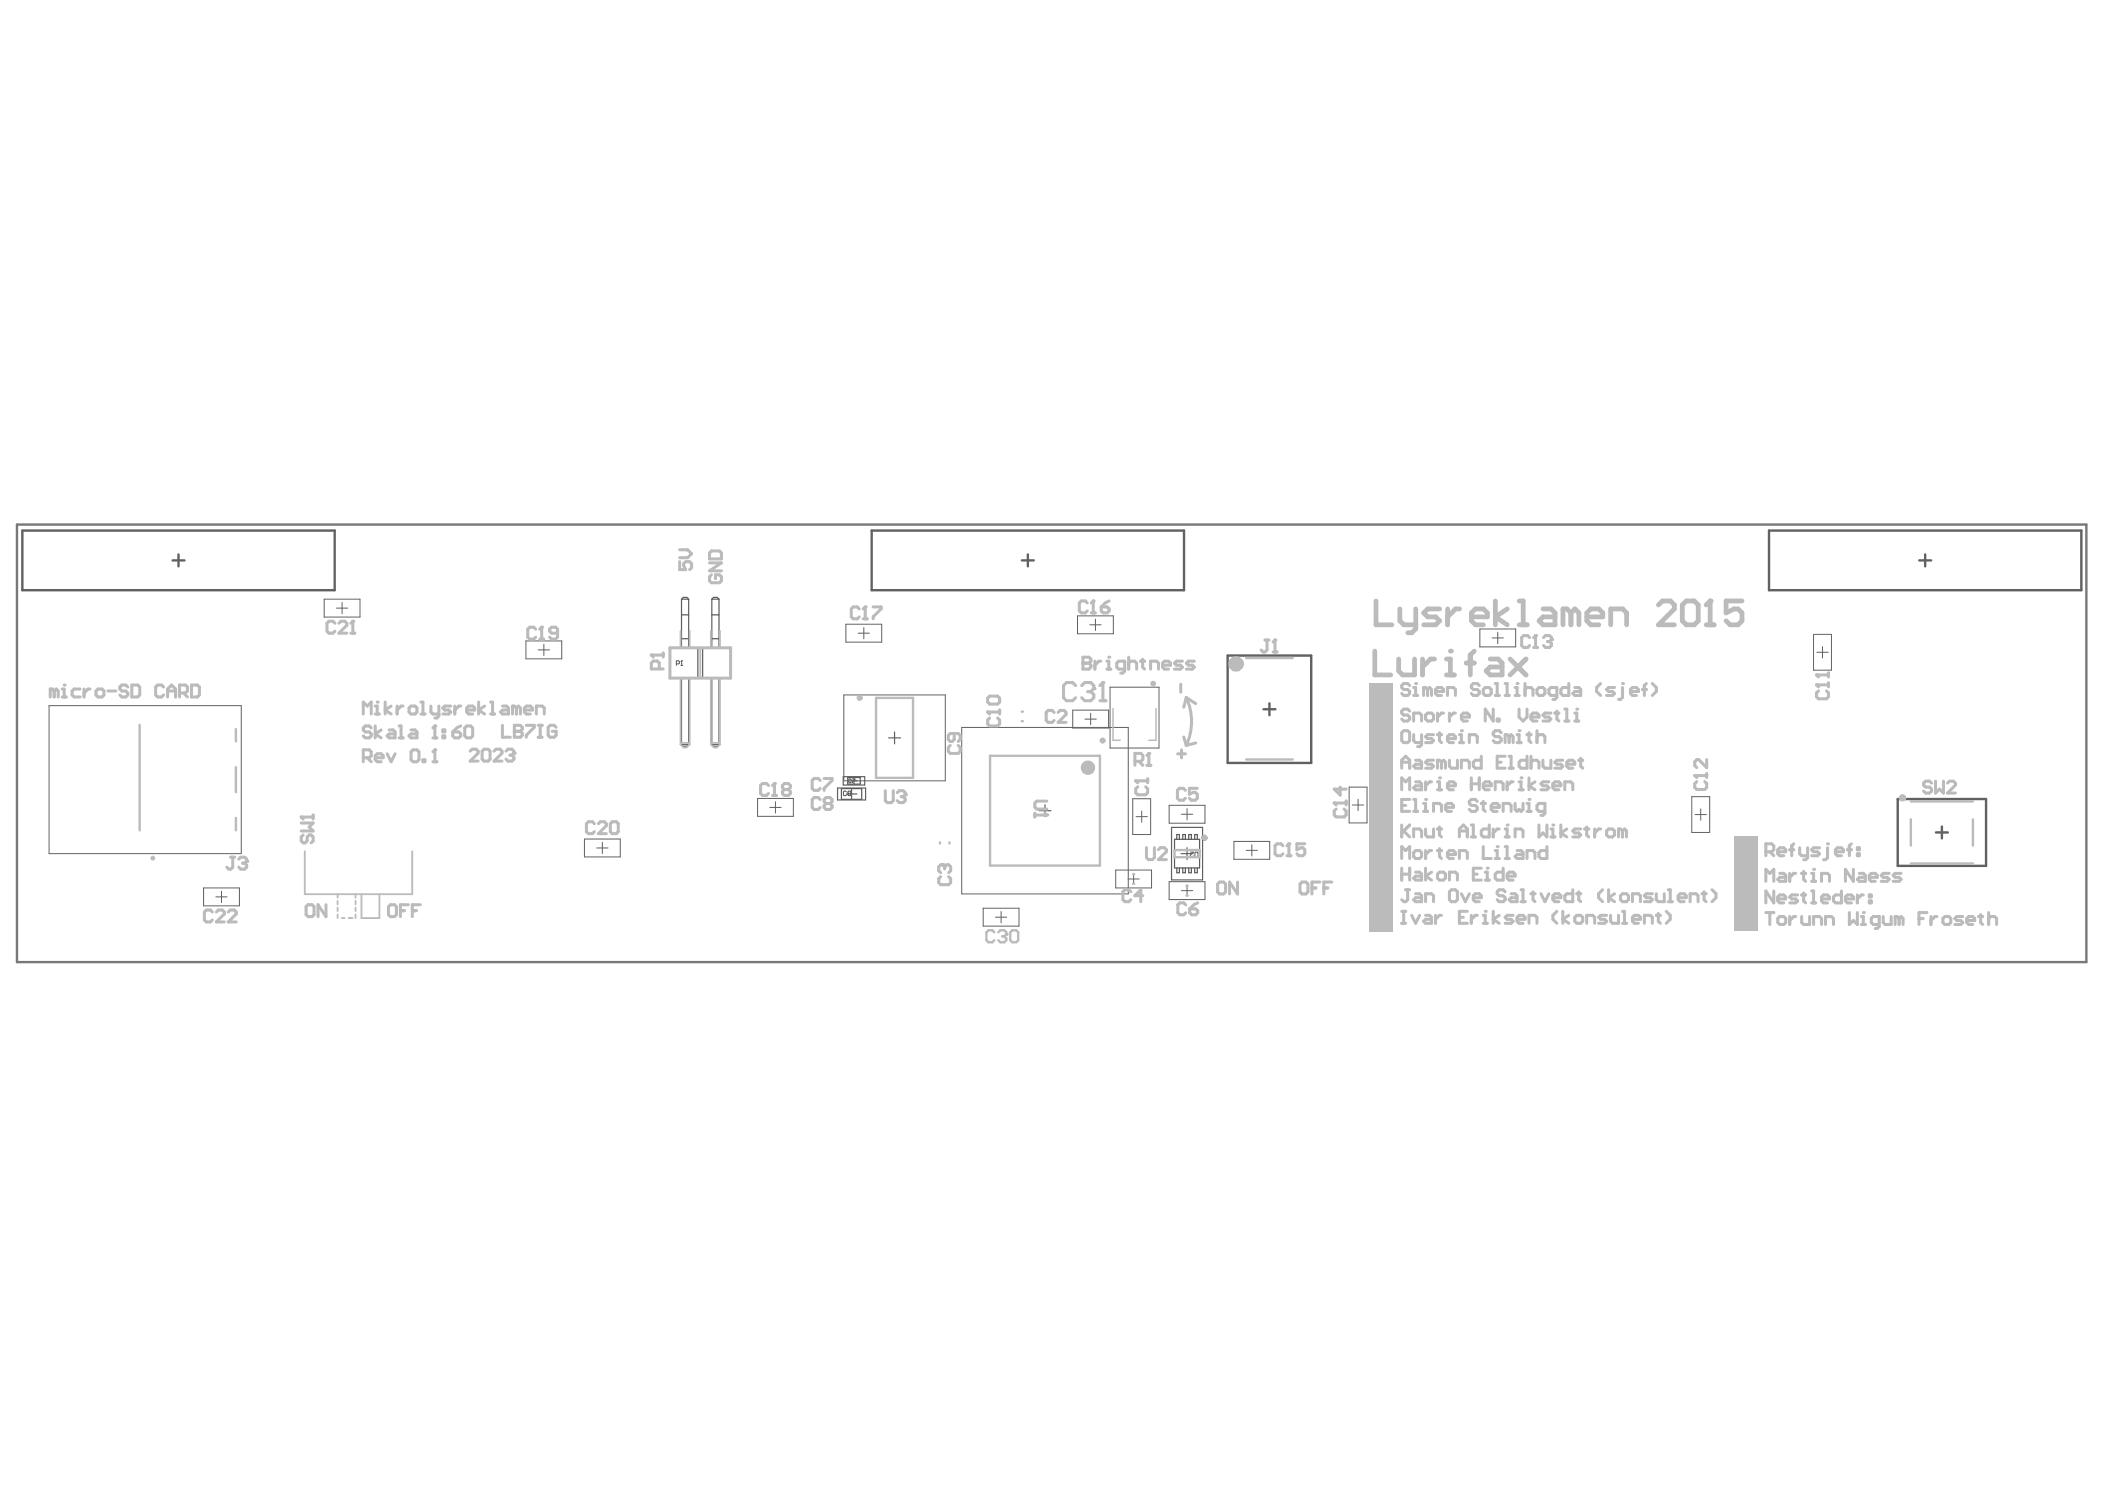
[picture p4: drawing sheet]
<svg xmlns="http://www.w3.org/2000/svg" width="297mm" height="210mm" viewBox="0 0 297 210" stroke-linecap="round" stroke-linejoin="round" font-family="sans-serif">
<g fill="none" stroke="#5a5a5a" stroke-width=".17">
<path d="M94.5 91.4h8.6v4.3h-8.6zM96.2 90.1h1M96.2 84.5l.2-.2h.5l.3 .2M96.2 84.5h1M96.2 84.5v6.9M96.2 95.7v9.4M96.2 86.7h1M97.2 84.5v6.9M97.2 95.7v9.4M98.5 91.4v4.3M99.1 91.4v4.3M100.4 84.5l.3-.2h.5l.3 .2"/>
<path d="M100.4 90.1h1.1M100.4 84.5h1.1M100.4 84.5v6.9M100.4 95.7v9.4M100.4 86.7h1.1M101.5 84.5v6.9M101.5 95.7v9.4M96.2 105.1l.2 .2h.5l.3-.2M96.2 105.1h1M100.4 105.1l.3 .2h.5l.3-.2M100.4 105.1h1.1M118.7 111.2h2.9v1.6h-2.9z"/>
<path d="M119.6 109.7h1.8v.9h-1.8zM165.7 118.4h3.6v4h-3.6zM166.1 118.4v-.7h.3v.7M166.9 118.4v-.7h.4v.7M167.7 118.4v-.7h.4v.7M168.6 118.4v-.7h.4v.7M166.1 122.4v.7h.3v-.7M166.9 122.4v.7h.4v-.7M167.7 122.4v.7h.4v-.7M168.6 122.4v.7h.4v-.7"/>
</g>
<g fill="none" stroke="#5a5a5a" stroke-width=".14">
<path d="M95.4 93.6h.4l.1-.3-.1-.1h-.4v.7M96.1 93.9h.2M96.2 93.2h.1M96.2 93.2l-.1 .1M96.2 93.2v.7M119.4 111.7l-.1-.1-.3 .1v.4l.1 .1 .3-.1M119.8 111.9l-.1-.1 .1-.2 .3 .1-.1 .2M119.8 111.9l-.1 .1 .1 .2 .3-.1-.1-.2M119.8 111.9h.2M120.1 110l-.1-.1-.2 .1 .1 .4 .2-.1M120.3 109.9h.3l-.3 .5M168 120.2h.4l-.4 .4 .1 .2 .3-.1"/>
<path d="M168.6 120.8v-.5l.1-.1 .3 .1v.5"/>
</g>
<circle cx="169.9" cy="118.2" r=".21" fill="none" stroke="#5a5a5a" stroke-width=".42"/>
<g fill="none" stroke="#616161" stroke-width=".17">
<path d="M118.2 111.2h3.9v1.6h-3.9zM119 109.6h3v1.1h-3zM119.4 112h1.5M120 110.1h1M120.2 111.2v1.6M120.5 109.7v.9M125.4 104.1h1.7M126.2 103.2v1.7M146.6 114.4h1.7M147.5 113.5v1.7M165.3 116.7h4.4v7.4h-4.4zM167.5 119.6v1.7"/>
<path d="M166.7 120.4h1.6"/>
</g>
<g fill="none" stroke="#616161" stroke-width=".14">
<path d="M6.9 99.5h27.1v20.9h-27.1zM45.7 84.5h5.1v2.5h-5.1zM47.5 85.8h1.6M48.3 85v1.6M74.2 90.4h5.1v2.5h-5.1zM75.9 91.7h1.6M76.7 90.9v1.6M119.1 98h14.3v12.1h-14.3zM119.4 88.1h5v2.5h-5zM121.1 89.3h1.6M121.9 88.5v1.6M152.1 86.9h5v2.5h-5z"/>
<path d="M153.8 88.1h1.6M154.6 87.3v1.6M156.6 96.9h6.9v8.6h-6.9zM208.8 88.7h5.1v2.6h-5.1zM210.6 90h1.6M211.4 89.2v1.6M255.9 89.5h2.5v5h-2.5zM256.4 92h1.6M257.2 91.2v1.6M82.5 118.4h5v2.5h-5zM84.2 119.6h1.6M85 118.8v1.6"/>
<path d="M106.9 112.6h5.1v2.6h-5.1zM108.6 113.9h1.6M109.4 113.1v1.6M135.7 102.6h23.5v23.5h-23.5zM151.4 100.2h5v2.5h-5zM153.1 101.4h1.6M153.9 100.6v1.6M159.8 112.7h2.6v5h-2.6zM160.3 115.2h1.6M161.1 114.4v1.6M165 113.6h5v2.5h-5zM166.7 114.9h1.6"/>
<path d="M167.5 114.1v1.6M174.1 118.7h5.1v2.5h-5.1zM175.8 120h1.6M176.6 119.2v1.6M190.4 111h2.5v5.1h-2.5zM190.8 113.6h1.6M191.6 112.8v1.6M238.7 112.4h2.6v5h-2.6zM239.2 114.9h1.6M240 114.1v1.6M28.7 125.3h5.1v2.5h-5.1zM30.5 126.5h1.6"/>
<path d="M31.3 125.7v1.6M138.7 128.1h5.1v2.5h-5.1zM140.5 129.4h1.6M141.3 128.6v1.6M157.4 122.7h5.1v2.6h-5.1zM159.2 124h1.6M160 123.2v1.6M165 124.4h5v2.5h-5zM166.7 125.6h1.6M167.5 124.8v1.6"/>
</g>
<g fill="none" stroke="#616161" stroke-width=".34">
<path d="M3.2 74.8h44v8.5h-44zM24.3 79.1h1.7M25.2 78.2v1.7M123 74.8h44.1v8.5h-44.1zM144.2 79.1h1.7M145 78.2v1.7M249.6 74.8h44.1v8.5h-44.1zM270.8 79.1h1.7M271.7 78.2v1.7M173.2 92.5h11.8v15.1h-11.8zM179.1 99.2v1.7M178.3 100h1.7"/>
<path d="M267.8 112.7h12.5v9.4h-12.5zM273.2 117.4h1.7M274 116.6v1.7"/>
</g>
<path d="M2.4 74h292v61.7h-292z" fill="none" stroke="#787878" stroke-width=".34"/>
<g fill="none" stroke="#bbb" stroke-width=".34">
<path d="M123.6 98.5h5.2v11.2h-5.2zM175.8 92.8h6.6M19.7 102.2v14.9M33.3 102.8v1.8M33.3 108.2v3.5M33.3 115.4v1.7M132.6 118.8v.2M134 118.8v.2M139.7 106.6h15.5v15.5h-15.5zM144.2 100.4h.1M144.2 101.7h.1M165.7 119.9h3.6v1h-3.6z"/>
<path d="M175.8 107.1h6.6M269.6 115.6v3.7M269.6 113.1h8.8M278.4 115.6v3.7M159.9 124.7h.2M159.9 123.3h.2M167.4 125h.2M167.4 126.3h.2M269.6 121.8h8.8"/>
</g>
<path d="M157.1 100v4.4h1M163.1 100v4.4h-1" fill="none" stroke="#bbb" stroke-width=".21"/>
<g fill="none" stroke="#bbb" stroke-width=".25">
<path d="M96 89v2.4M96 95.7v9.3M97.3 89v2.4M97.3 95.7v9.3M98.8 91.4v4.3M100.3 89v2.4M100.3 95.7v9.3M101.6 89v2.4M101.6 95.7v9.3M96 105l.5 .4h.4l.4-.4M96 105l.2-.2h.9l.2 .2M100.3 105l.4 .4h.5l.4-.4"/>
<path d="M100.3 105l.2-.2h.9l.2 .2"/>
</g>
<path d="M94.5 91.4h8.6v4.3h-8.6zM168.7 99.2l-1.3-.8-.4 1.4M167 104l.4 1.1 1.3-.3" fill="none" stroke="#bbb" stroke-width=".43"/>
<path d="M43 120.1v6h15.2v-6M47.6 126.1v.5M47.6 127.1v.5M47.6 128v.5M47.6 129v.5M48.2 129.5h.4M49.2 129.5h.5M50.2 126.1v.5M50.2 127.1v.5M50.2 128v.5M50.2 129v.5M51 126.1v3.4h2.5v-3.4" fill="none" stroke="#bbb" stroke-width=".26"/>
<g fill="#bbb">
<path d="M193.2 96.4h3.3v35h-3.3z" fill-rule="evenodd"/>
<path d="M244.7 117.9h3.4v13.3h-3.4z" fill-rule="evenodd"/>
</g>
<path d="M194 91.8v3.4h2.2M197.4 93v1.6l.5 .6h1.7v-2.2M200.7 93v2.2M202.4 93h-.5l-1.2 1.1M204.1 95.2h1.1M204.1 93h.6v2.2" fill="none" stroke="#bbb" stroke-width=".67"/>
<circle cx="204.7" cy="91.8" r=".34" fill="#bbb"/>
<g fill="none" stroke="#bbb" stroke-width=".67">
<path d="M194.2 84.8v3.3h2.2M197.5 85.9v1.7l.6 .5h1.7M199.8 85.9v2.8l-.6 .6h-.5M203.1 85.9h-1.6l-.6 .6 .6 .5h1.1l.5 .6-.5 .5h-1.7M204.3 85.9v2.2M206 85.9h-.6l-1.1 1.1M206.9 93.5h1.1M207.6 87h2.3v-.5l-.6-.6h-1.1l-.6 .6v1.1l.6 .5h1.1M208 91.8l-.5 .6v2.8M210.3 93h1.1l.6 .5v1.7h-1.7l-.6-.6 .6-.5h1.7M211 84.8v3.3M212.7 85.9l-1.7 1.1 1.7 1.1"/>
<path d="M213.1 93l2.2 2.2M214.4 88.1h1.1M214.4 84.8h.5v3.3M215.3 93l-2.2 2.2M217.7 85.9h1.2l.5 .6v1.6h-1.7l-.5-.5 .5-.6h1.7M221.7 86.5l-.6-.6h-.5v2.2M221.7 86.5v1.6M221.7 86.5l.5-.6 .6 .6v1.6M223.9 87h2.3v-.5l-.6-.6h-1.1l-.6 .6v1.1l.6 .5h1.1M227.3 88.1v-2.2h1.7l.5 .6v1.6M234 85.3l.6-.5h1.1l.6 .5v.6l-2.3 2.2h2.3M237.4 85.3l.6-.5h1.1l.5 .5v2.3l-.5 .5h-1.1l-.6-.5z"/>
<path d="M240.8 88.1h1.1M241.3 84.8v3.3"/>
</g>
<circle cx="241.3" cy="84.8" r=".34" fill="#bbb"/>
<path d="M241.3 84.8l-.5 .5M245.8 84.8h-2.2v1.7l1.1-.6h.6l.5 .6v1.1l-.5 .5h-1.2l-.5-.5" fill="none" stroke="#bbb" stroke-width=".67"/>
<g fill="none" stroke="#bbb" stroke-width=".43">
<path d="M52.9 99.6h.3v1.1M166.6 96.5v1.1M51.3 100.7v-1.7l.5 .6 .6-.6v1.7M52.9 100.7h.6M166.2 106.3h1.1M166.7 105.8v1.1M43.2 127.9l.3-.3h.5l.3 .3v1.1l-.3 .3h-.5l-.3-.3zM46 127.6v1.7l-1.1-1.7v1.7M54.8 127.9l.3-.3h.6l.2 .3v1.1l-.2 .3h-.6l-.3-.3zM56.5 128.5h.6M57.6 127.6h-1.1v1.7M58.2 128.5h.5"/>
<path d="M59.3 127.6h-1.1v1.7"/>
</g>
<circle cx="53.2" cy="99" r=".21" fill="#bbb"/>
<g fill="none" stroke="#bbb" stroke-width=".43">
<path d="M54.4 99v1.7M55.2 99.6l-.8 .6 .8 .5M56 99.6v1.1M56.9 99.6h-.3l-.6 .6M57.7 99.9l.3-.3h.6l.2 .3v.5l-.2 .3h-.6l-.3-.3zM59.4 99h.3v1.7M60.8 99.6v.8l.3 .3h.8M61.9 99.6v1.4l-.3 .3h-.2M63.6 99.6h-.8l-.3 .3 .3 .3h.5l.3 .2-.3 .3h-.8M64.2 99.6v1.1M65 99.6h-.3l-.5 .6M67.5 99v1.7"/>
<path d="M68.4 99.6l-.9 .6 .9 .5M69.2 99h.3v1.7M70.9 99.6h.6l.3 .3v.8h-.9l-.3-.3 .3-.2h.9M72.9 99.9l-.3-.3h-.3v1.1M72.9 99.9v.8M72.9 99.9l.3-.3 .2 .3v.8M51.3 106.9h.8l.3-.3v-.5l-.3-.3h-.8v1.7M51.8 106.9l.6 .6M52.9 106.9h1.2v-.3l-.3-.3h-.6l-.3 .3v.6l.3 .3h.6M54.6 106.3l.6 1.2 .6-1.2M58 106.1l.3-.3h.5l.3 .3v1.1l-.3 .3h-.5l-.3-.3zM59.4 100.7h.6"/>
<path d="M59.7 107.2h.3v.3h-.3zM61.1 107.5h.5M61.4 105.8v1.7M65.9 100.2h1.1v-.3l-.3-.3h-.6l-.2 .3v.5l.2 .3h.6M69.2 100.7h.6M74 100.2h1.1v-.3l-.3-.3h-.5l-.3 .3v.5l.3 .3h.5M75.7 100.7v-1.1h.8l.3 .3v.8"/>
</g>
<circle cx="61.4" cy="105.8" r=".21" fill="#bbb"/>
<g fill="none" stroke="#bbb" stroke-width=".43">
<path d="M95.9 79.2v1.2h.8l-.2-.6v-.3l.2-.3h.6l.3 .3v.6l-.3 .3M95.9 77.6h1.1l.6 .5-.6 .6h-1.1M100.1 79.4h1.7l-1.7 1.1h1.7M100.4 77.7h1.1l.3 .3v.8h-1.7v-.8zM100.4 81.1l-.3 .3v.5l.3 .3h1.1l.3-.3v-.5l-.3-.3h-.5v.5M52.4 102.7l-.3-.3h-.6l-.2 .3v.3l.2 .2h.6l.3 .3v.3l-.3 .3h-.6l-.2-.3M52.9 102.4v1.7M53.8 103l-.9 .5 .9 .6M54.9 103h.6l.3 .2v.9h-.9l-.3-.3 .3-.3h.9M56.3 102.4h.3v1.7M56.3 104.1h.6M58 103h.6l.2 .2v.9h-.8l-.3-.3 .3-.3h.8"/>
<path d="M61.1 104.1h.5M61.4 105.8l-.3 .3M61.4 102.4v1.7"/>
</g>
<circle cx="61.4" cy="102.4" r=".21" fill="#bbb"/>
<g fill="none" stroke="#bbb" stroke-width=".43">
<path d="M152.8 92.7v1.7h.9l.2-.3v-.3l-.2-.3h-.9M61.4 102.4l-.3 .3M62.5 103h.3v.2h-.3zM62.5 103.8h.3v.3h-.3zM63.9 103.2h.8l.3 .3v.3l-.3 .3h-.5l-.3-.3zM65 102.4l-.5 .3-.6 .5M65.6 102.7l.3-.3h.5l.3 .3v1.1l-.3 .3h-.5l-.3-.3zM171.8 124.7l.3-.3h.6l.2 .3v1.1l-.2 .3h-.6l-.3-.3zM174.6 124.4v1.7l-1.1-1.7v1.7M183.4 124.7l.3-.3h.6l.3 .3v1.1l-.3 .3h-.6l-.3-.3zM185.1 125.3h.6M186.3 124.4h-1.2v1.7"/>
<path d="M186.8 125.3h.6M187.9 124.4h-1.1v1.7"/>
</g>
<circle cx="152.8" cy="93.5" r=".21" fill="#bbb"/>
<path d="M152.8 92.7h.9l.2 .3v.3l-.2 .2h-.9M154.5 93.3v1.1M155.3 93.3h-.2l-.6 .5M156.2 93.3h.3v1.1M156.2 94.4h.5" fill="none" stroke="#bbb" stroke-width=".43"/>
<circle cx="156.5" cy="92.7" r=".21" fill="#bbb"/>
<g fill="none" stroke="#bbb" stroke-width=".43">
<path d="M7.6 97.5l-.2-.3h-.3v1.1M7.6 97.5v.8M7.6 97.5l.3-.3 .3 .3v.8M8.8 97.2h.3v1.1M8.8 98.3h.5M158.7 94.4h-.8l-.3-.3v-.6l.3-.2h.8v1.4l-.3 .3h-.3M159.3 93.5l.3-.2h.5l.3 .2v.9M159.3 92.7v1.7M161 93.3h.5M161.2 93v1.1l.3 .3M162.4 94.4v-1.1h.8l.3 .2v.9M164 93.8h1.2v-.3l-.3-.2h-.6l-.3 .2v.6l.3 .3h.6"/>
<path d="M166.8 93.3h-.8l-.3 .2 .3 .3h.6l.2 .3-.2 .3h-.9M168.5 93.3h-.8l-.3 .2 .3 .3h.6l.2 .3-.2 .3h-.9"/>
</g>
<circle cx="9.1" cy="96.6" r=".21" fill="#bbb"/>
<g fill="none" stroke="#bbb" stroke-width=".43">
<path d="M11.3 97.2h-.8l-.3 .3v.5l.3 .3h.8M11.9 97.2v1.1M12.7 97.2h-.3l-.5 .6M13.5 97.5l.3-.3h.6l.3 .3v.5l-.3 .3h-.6l-.3-.3zM15.2 97.5h1.2M18 96.9l-.2-.3h-.6l-.3 .3v.3l.3 .3h.6l.2 .3v.2l-.2 .3h-.6l-.3-.3M18.6 96.6h.8l.3 .3v1.1l-.3 .3h-.8zM23.1 96.9l-.3-.3h-.6l-.2 .3v1.1l.2 .3h.6l.3-.3M23.6 97.5h1.2M23.6 98.3v-1.1l.6-.6 .6 .6v1.1M25.3 97.8h.9l.3-.3v-.6l-.3-.3h-.9v1.7M25.9 97.8l.6 .5"/>
<path d="M27 96.6h.9l.2 .3v1.1l-.2 .3h-.9zM70.9 102.3v1.7h1.1M72.6 102.3v1.7h.8l.3-.3v-.3l-.3-.2h-.8"/>
</g>
<circle cx="72.6" cy="103.2" r=".21" fill="#bbb"/>
<path d="M66.3 106l.3-.3h.6l.3 .3v.2l-1.2 1.2h1.2M68 106l.3-.3h.6l.3 .3v1.1l-.3 .3h-.6l-.3-.3zM69.7 106l.3-.3h.6l.2 .3v.2l-1.1 1.2h1.1M71.4 106l.3-.3h.5l.3 .3v.2M72.6 102.3h.8l.3 .3v.3l-.3 .3h-.8M74.3 102.3h1.1v.3l-1.1 1.1v.3M75.9 102.3h.6M75.9 104h.6M76.2 102.3v1.7M78.5 102.6l-.3-.3h-.6l-.2 .3v1.1l.2 .3h.6l.3-.3v-.5h-.6" fill="none" stroke="#bbb" stroke-width=".43"/>
<circle cx="72.5" cy="106.2" r=".21" fill="#bbb"/>
<path d="M151.8 96.7l-.4-.4h-.9l-.4 .4v1.7l.4 .4h.9l.4-.4M152.6 96.7l.5-.4h.8l.4 .4v.4M72 106.5h.2M72.2 106.5l.3 .3v.3l-.3 .3h-.5l-.3-.3M72.5 106.2l-.3 .3" fill="none" stroke="#bbb" stroke-width=".43"/>
<circle cx="154.3" cy="97.1" r=".21" fill="#bbb"/>
<path d="M153.5 97.6h.4M153.9 97.6l.4 .4v.4l-.4 .4h-.8l-.5-.4M154.3 97.1l-.4 .5M155.2 98.8h.9M155.6 96.3v2.5" fill="none" stroke="#bbb" stroke-width=".43"/>
<circle cx="155.6" cy="96.3" r=".21" fill="#bbb"/>
<path d="M155.6 96.3l-.4 .4" fill="none" stroke="#bbb" stroke-width=".43"/>
<path d="M140.3 131.5l-.3-.3h-.5l-.3 .3v1.1l.3 .3h.5l.3-.3M140.9 131.5l.3-.3h.5l.3 .3v.3" fill="none" stroke="#bbb" stroke-width=".34"/>
<circle cx="142" cy="131.8" r=".17" fill="#bbb"/>
<path d="M141.4 132.1h.3M141.7 132.1l.3 .3v.2l-.3 .3h-.5l-.3-.3M142 131.8l-.3 .3M142.6 131.5l.2-.3h.6l.3 .3v1.1l-.3 .3h-.6l-.2-.3z" fill="none" stroke="#bbb" stroke-width=".34"/>
<path d="M47.3 87.9l-.3-.3h-.6l-.3 .3v1.1l.3 .3h.6l.3-.3M47.8 87.9l.3-.3h.6l.2 .3v.3l-1.1 1.1h1.1M49.5 89.3h.6M49.8 87.6v1.7M30 128.7l-.3-.3h-.6l-.3 .3v1.1l.3 .3h.6l.3-.3M30.5 128.7l.3-.3h.6l.2 .3v.2l-1.1 1.2h1.1M32.2 128.7l.3-.3h.6l.2 .3v.2l-1.1 1.2h1.1" fill="none" stroke="#bbb" stroke-width=".43"/>
<circle cx="49.8" cy="87.6" r=".21" fill="#bbb"/>
<path d="M49.8 87.6l-.3 .3M75.6 88.8l-.3-.3h-.5l-.3 .3v1.1l.3 .3h.5l.3-.3M76.2 90.2h.5M76.4 88.5v1.7M83.9 116.2l-.3-.3h-.6l-.2 .3v1.1l.2 .3h.6l.3-.3M84.4 116.2l.3-.3h.6l.3 .3v.3l-1.2 1.1h1.2M86.1 116.2l.3-.3h.6l.2 .3v1.1l-.2 .3h-.6l-.3-.3z" fill="none" stroke="#bbb" stroke-width=".43"/>
<circle cx="76.4" cy="88.5" r=".21" fill="#bbb"/>
<path d="M76.4 88.5l-.2 .3M78.7 89.3h-.9l-.2-.3v-.2l.2-.3h.6l.3 .3v1.1l-.3 .3h-.6l-.2-.3M108.4 110.8l-.2-.3h-.6l-.3 .3v1.1l.3 .3h.6l.2-.3M109 112.2h.6M109.3 110.5v1.7" fill="none" stroke="#bbb" stroke-width=".43"/>
<circle cx="109.3" cy="110.5" r=".21" fill="#bbb"/>
<path d="M121.2 85.9l-.2-.3h-.6l-.3 .3v1.1l.3 .3h.6l.2-.3M121.8 87.3h.6M122.1 85.6v1.7M109.3 110.5l-.3 .3M110.7 111.4l-.3-.3v-.3l.3-.3h.6l.2 .3v.3l-.2 .3M110.7 111.4l-.3 .3v.2l.3 .3h.6l.2-.3v-.2l-.2-.3M110.7 111.4h.6" fill="none" stroke="#bbb" stroke-width=".43"/>
<circle cx="122.1" cy="85.6" r=".21" fill="#bbb"/>
<path d="M122.1 85.6l-.3 .3M123.2 85.6h1.1v.3l-1.1 1.1v.3M132.7 123.7l-.2 .3v.5l.2 .3h1.2l.2-.3v-.5l-.2-.3M133 122h-.3l-.2 .3v.5l.2 .3M159.6 125.8l-.3-.3h-.6l-.2 .3v1.1l.2 .3h.6l.3-.3M161.3 126.4h-1.2l.9-.9v1.7M167.3 127.6l-.3-.2h-.5l-.3 .2v1.2l.3 .2h.5l.3-.2M167.9 128.2h.8l.3 .3v.3l-.3 .2h-.5l-.3-.2zM169 127.4l-.6 .2-.5 .6" fill="none" stroke="#bbb" stroke-width=".43"/>
<circle cx="133" cy="122" r=".21" fill="#bbb"/>
<path d="M178.5 90.3h.6M178.8 90.3v1.4l-.3 .3h-.3l-.2-.3M179.6 92h.6M179.9 90.3v1.7M148.8 100.5l-.3-.3h-.6l-.3 .3v1.1l.3 .3h.6l.3-.3M149.3 100.5l.3-.3h.6l.2 .3v.3l-1.1 1.1h1.1M133 122l.3 .3M133.3 122.3v.3M133.3 122.3l.3-.3h.3l.2 .3v.5l-.2 .3" fill="none" stroke="#bbb" stroke-width=".43"/>
<circle cx="179.9" cy="90.3" r=".21" fill="#bbb"/>
<path d="M179.9 90.3l-.3 .3M146 114.7v.6M146 115h1.7M147.7 113h-1.4l-.3 .3v.6l.3 .2h1.4" fill="none" stroke="#bbb" stroke-width=".43"/>
<circle cx="147.7" cy="115" r=".21" fill="#bbb"/>
<path d="M115.7 110.1l-.3-.3h-.5l-.3 .3v1.1l.3 .3h.5l.3-.3M115.7 112.8l-.3-.3h-.5l-.3 .3v1.1l.3 .3h.5l.3-.3M116.3 109.8h1.1v.3l-1.1 1.1v.3M116.6 113.3l-.3-.2v-.3l.3-.3h.5l.3 .3v.3l-.3 .2M116.6 113.3l-.3 .3v.3l.3 .3h.5l.3-.3v-.3l-.3-.3M116.6 113.3h.5M134.1 105.2l-.3 .2v.6l.3 .3h1.1l.3-.3v-.6l-.3-.2M134.7 103.5v.8l-.3 .3h-.3l-.3-.3v-.5l.3-.3h1.1l.3 .3v.5l-.3 .3M139.4 100.4h1.7M139.7 101.3l-.3 .3v.5l.3 .3h1.1l.3-.3v-.5l-.3-.3M141.1 100.2v.5M147.4 114.7l.3 .3" fill="none" stroke="#bbb" stroke-width=".43"/>
<circle cx="139.4" cy="100.4" r=".21" fill="#bbb"/>
<path d="M91.9 92.4h1.7M93 94.4v-.9l-.3-.3h-.5l-.3 .3v.9h1.7M93.6 92.1v.6M139.4 98.5l.3-.3h1.1l.3 .3v.5l-.3 .3h-1.1l-.3-.3zM139.4 100.4l.3 .3" fill="none" stroke="#bbb" stroke-width=".43"/>
<circle cx="91.9" cy="92.4" r=".21" fill="#bbb"/>
<path d="M91.9 92.4l.3 .3M124.9 111.5v1.4l.3 .3h.6l.2-.3v-1.4M126.6 111.8l.3-.3h.6l.2 .3v.3M161.8 119.6v1.4l.3 .3h.5l.3-.3v-1.4M163.5 119.9l.2-.3h.6l.3 .3v.2l-1.1 1.2h1.1" fill="none" stroke="#bbb" stroke-width=".43"/>
<circle cx="127.7" cy="112.1" r=".21" fill="#bbb"/>
<path d="M256.3 96.6h1.7M256.6 97.5l-.3 .2v.6l.3 .3h1.1l.3-.3v-.6l-.3-.2M258 96.3v.6M127.2 112.4h.3M127.5 112.4l.2 .3v.2l-.2 .3h-.6l-.3-.3M127.7 112.1l-.2 .3" fill="none" stroke="#bbb" stroke-width=".43"/>
<circle cx="256.3" cy="96.6" r=".21" fill="#bbb"/>
<path d="M256.3 96.6l.3 .3M256.3 95.2h1.7M258 94.9v.6" fill="none" stroke="#bbb" stroke-width=".43"/>
<circle cx="256.3" cy="95.2" r=".21" fill="#bbb"/>
<path d="M256.3 95.2l.3 .3M239.1 109.4h1.7M239.4 110.2l-.3 .3v.6l.3 .3h1.2l.2-.3v-.6l-.2-.3M240.8 109.1v.6" fill="none" stroke="#bbb" stroke-width=".43"/>
<circle cx="239.1" cy="109.4" r=".21" fill="#bbb"/>
<path d="M215.8 89.9l-.2-.2h-.6l-.3 .2v1.2l.3 .2h.6l.2-.2M216.4 91.3h.6M216.7 89.7v1.6M239.1 109.4l.3 .3M240.8 107.2v1.1l-1.1-1.1h-.3l-.3 .2v.6l.3 .3" fill="none" stroke="#bbb" stroke-width=".43"/>
<circle cx="216.7" cy="89.7" r=".21" fill="#bbb"/>
<path d="M216.7 89.7l-.3 .2M217.8 89.9l.3-.2h.6l.2 .2v.3" fill="none" stroke="#bbb" stroke-width=".43"/>
<circle cx="218.9" cy="90.2" r=".21" fill="#bbb"/>
<path d="M218.4 90.5h.3M218.7 90.5l.2 .3v.3l-.2 .2h-.6l-.3-.2M218.9 90.2l-.2 .3M188.3 113.3h1.7M188.6 114.1l-.3 .3v.6l.3 .2h1.1l.3-.2v-.6l-.3-.3M190 113v.6" fill="none" stroke="#bbb" stroke-width=".43"/>
<circle cx="188.3" cy="113.3" r=".21" fill="#bbb"/>
<path d="M188.3 113.3l.3 .3M189.1 111v1.2l-.8-.9h1.7M32.6 120.9h.5M32.8 120.9v1.4l-.2 .3h-.3l-.3-.3M33.7 121.2l.3-.3h.5l.3 .3v.3" fill="none" stroke="#bbb" stroke-width=".43"/>
<circle cx="34.8" cy="121.5" r=".21" fill="#bbb"/>
<path d="M160.2 107.4h.8l.3-.3v-.5l-.3-.3h-.8v1.7M160.7 107.4l.6 .6M161.8 108h.6M162.1 106.3v1.7M34.2 121.8h.3M34.5 121.8l.3 .2v.3l-.3 .3h-.5l-.3-.3M34.8 121.5l-.3 .3" fill="none" stroke="#bbb" stroke-width=".43"/>
<circle cx="162.1" cy="106.3" r=".21" fill="#bbb"/>
<path d="M162.1 106.3l-.3 .3M181 119.3l-.2-.3h-.6l-.3 .3v1.1l.3 .3h.6l.2-.3M181.9 119v1.7M181.6 120.7h.6" fill="none" stroke="#bbb" stroke-width=".43"/>
<circle cx="181.9" cy="119" r=".21" fill="#bbb"/>
<path d="M42.5 116.1h1.7l-.6 .6 .6 .5h-1.7M42.5 115.3h1.7M42.8 117.8l-.3 .3v.5l.3 .3h.3l.2-.3v-.5l.3-.3h.3l.3 .3v.5l-.3 .3M44.2 115v.5M181.9 119l-.3 .3M184.1 119h-1.1v.9l.6-.3h.2l.3 .3v.5l-.3 .3h-.5l-.3-.3M272.6 110.5l-.3-.3h-.6l-.3 .3v.3l.3 .2h.6l.3 .3v.3l-.3 .3h-.6l-.3-.3M273.1 110.2v1.7l.6-.6 .5 .6v-1.7M274.8 110.5l.3-.3h.6l.2 .3v.3l-1.1 1.1h1.1" fill="none" stroke="#bbb" stroke-width=".43"/>
<circle cx="42.5" cy="115.3" r=".21" fill="#bbb"/>
<path d="M42.5 115.3l.3 .2M160.3 110.1h1.6M160.5 111l-.2 .3v.5l.2 .3h1.2l.2-.3v-.5l-.2-.3M161.9 109.9v.5" fill="none" stroke="#bbb" stroke-width=".43"/>
<circle cx="160.3" cy="110.1" r=".21" fill="#bbb"/>
<path d="M153.4 85.1l-.3-.3h-.5l-.3 .3v1.1l.3 .3h.5l.3-.3M154 86.5h.5M154.3 84.8v1.7M160.3 110.1l.2 .3M167.3 111.5l-.3-.3h-.6l-.3 .3v1.1l.3 .3h.6l.3-.3M169 111.2h-1.2v.8l.6-.2h.3l.3 .2v.6l-.3 .3h-.6l-.3-.3" fill="none" stroke="#bbb" stroke-width=".43"/>
<circle cx="154.3" cy="84.8" r=".21" fill="#bbb"/>
<path d="M154.3 84.8l-.3 .3M155.4 85.6h.8l.3 .3v.3l-.3 .3h-.5l-.3-.3zM156.5 84.8l-.5 .3-.6 .5M252.5 119.9h.6M253.1 119l-.3 .3v1.4M254 119.6v.8l.2 .3h.9M255.1 119.6v1.4l-.3 .3h-.3M256.8 119.6h-.9l-.3 .3 .3 .3h.6l.3 .2-.3 .3h-.9M257.9 119.6v1.4l-.3 .3h-.3M249.2 120.2h.8l.3-.3v-.6l-.3-.3h-.8v1.7M249.7 120.2l.6 .5M250.9 120.2h1.1v-.3l-.3-.3h-.6l-.2 .3v.5l.2 .3h.6" fill="none" stroke="#bbb" stroke-width=".43"/>
<circle cx="257.9" cy="119" r=".21" fill="#bbb"/>
<g fill="none" stroke="#bbb" stroke-width=".43">
<path d="M260.7 119.9h.5M261.2 119l-.2 .3v1.4M262.1 119.6h.3v.3h-.3zM249.2 124.3v-1.7l.5 .6 .6-.6v1.7M251.1 123.2h.6l.3 .3v.8h-.9l-.2-.3 .2-.2h.9M252.5 123.2v1.1M253.4 123.2h-.3l-.6 .6M254.2 123.2h.6M254.5 122.9v1.1l.3 .3M255.6 123.2h.3v1.1M255.6 124.3h.6M259 120.2h1.1v-.3l-.3-.3h-.5l-.3 .3v.5l.3 .3h.5"/>
<path d="M262.1 120.4h.3v.3h-.3z"/>
</g>
<circle cx="255.9" cy="122.6" r=".21" fill="#bbb"/>
<g fill="none" stroke="#bbb" stroke-width=".43">
<path d="M249.2 128.7h1.1M249.7 128.7v1.7M250.3 125.7v1.7l-1.1-1.7v1.7M250.9 126.8h1.1v-.3l-.3-.3h-.6l-.2 .3v.6l.2 .3h.6M250.9 129.6l.2-.3h.6l.3 .3v.5l-.3 .3h-.6l-.2-.3zM252.5 129.3v1.1M253.4 129.3h-.3l-.6 .6M253.7 126.2h-.9l-.3 .3 .3 .3h.6l.3 .3-.3 .3h-.9M254.2 126.2h.6M254.2 129.3v.8l.3 .3h.9v-1.1M254.5 126v1.1l.3 .3M255.6 127.4h.6"/>
<path d="M255.6 125.7h.3v1.7M255.9 130.4v-1.1h.9l.2 .3v.8M257 124.3v-1.1h.9l.3 .3v.8M257 126.8h1.2v-.3l-.3-.3h-.6l-.3 .3v.6l.3 .3h.6M257.6 130.4v-1.1h.8l.3 .3v.8M259.8 125.7v1.7h-.8l-.3-.3v-.6l.3-.3h.8M260.4 126.8h1.1v-.3l-.3-.3h-.5l-.3 .3v.6l.3 .3h.5M261 128.7v1.7l.5-.5 .6 .5v-1.7M261.5 122.6v1.7l-1.1-1.7v1.7M262.1 126.2v1.2M262.4 123.2h.5l.3 .3v.8h-.8l-.3-.3 .3-.2h.8M262.7 130.4h.5"/>
<path d="M262.7 129.3h.2v1.1M262.9 126.2h-.2l-.6 .6M263.8 123.8h1.1v-.3l-.3-.3h-.5l-.3 .3v.5l.3 .3h.5M263.8 126.2h.3v.3h-.3zM263.8 127.1h.3v.3h-.3zM266.6 123.2h-.9l-.2 .3 .2 .3h.6l.3 .2-.3 .3h-.8M268.3 123.2h-.9l-.3 .3 .3 .3h.6l.3 .2-.3 .3h-.9"/>
</g>
<circle cx="262.9" cy="128.7" r=".21" fill="#bbb"/>
<g fill="none" stroke="#bbb" stroke-width=".43">
<path d="M198.9 96.7l-.3-.3h-.5l-.3 .3v.3l.3 .3h.5l.3 .2v.3l-.3 .3h-.5l-.3-.3M199.5 98.1h.5M199.5 97h.3v1.1M265.2 130.4h-.9l-.2-.3v-.5l.2-.3h.9v1.4l-.3 .3h-.3M265.7 129.3v.8l.3 .3h.9v-1.1M268 129.6l-.3-.3h-.3v1.1M268 129.6v.8M268 129.6l.3-.3 .2 .3v.8M270.8 129.6h.6M271.9 128.7h-1.1v1.7M272.5 129.3v1.1M273.3 129.3h-.3l-.5 .6"/>
<path d="M274.2 129.6l.2-.3h.6l.3 .3v.5l-.3 .3h-.6l-.2-.3zM277 129.3h-.9l-.3 .3 .3 .3h.6l.3 .2-.3 .3h-.9M277.5 129.9h1.2v-.3l-.3-.3h-.6l-.3 .3v.5l.3 .3h.6M279.2 129.3h.6M279.5 129v1.1l.3 .3M280.6 129.6l.3-.3h.6l.2 .3v.8M280.6 128.7v1.7"/>
</g>
<circle cx="199.8" cy="96.4" r=".21" fill="#bbb"/>
<g fill="none" stroke="#bbb" stroke-width=".43">
<path d="M201.4 97.3l-.2-.3h-.3v1.1M201.4 97.3v.8M201.4 97.3l.3-.3 .3 .3v.8M202.6 97.5h1.1v-.2l-.3-.3h-.6l-.2 .3v.5l.2 .3h.6M204.3 98.1v-1.1h.8l.3 .3v.8M208.7 96.7l-.2-.3h-.6l-.3 .3v.3l.3 .3h.6l.2 .2v.3l-.2 .3h-.6l-.3-.3M209.3 97.3l.3-.3h.5l.3 .3v.5l-.3 .3h-.5l-.3-.3zM211 98.1h.6M211 96.4h.3v1.7M212.4 98.1h.6M212.4 96.4h.3v1.7M213.8 97h.3v1.1"/>
<path d="M213.8 98.1h.6"/>
</g>
<circle cx="214.1" cy="96.4" r=".21" fill="#bbb"/>
<path d="M215.2 96.4v1.7M215.2 97.3l.3-.3h.5l.3 .3v.8M216.9 97.3l.3-.3h.5l.3 .3v.5l-.3 .3h-.5l-.3-.3zM219.7 98.1h-.9l-.2-.3v-.5l.2-.3h.9v1.4l-.3 .3h-.3M221.4 96.4v1.7h-.9l-.2-.3v-.5l.2-.3h.9M222.2 97h.6l.3 .3v.8h-.9l-.3-.3 .3-.3h.9M225.9 96.4l-.6 .6v.5l.6 .6M227.8 97h-.8l-.3 .3 .3 .2h.5l.3 .3-.3 .3h-.8M229 97v1.4l-.3 .3h-.3" fill="none" stroke="#bbb" stroke-width=".43"/>
<circle cx="229" cy="96.4" r=".21" fill="#bbb"/>
<g fill="none" stroke="#bbb" stroke-width=".43">
<path d="M230.1 97.5h1.1v-.2l-.3-.3h-.5l-.3 .3v.5l.3 .3h.5M231.8 97.3h.5M232.3 96.4l-.3 .3v1.4M233.2 96.4l.5 .6v.5l-.5 .6M198.9 100.3l-.3-.3h-.5l-.3 .3v.3l.3 .3h.5l.3 .3v.2l-.3 .3h-.5l-.3-.3M199.5 101.7v-1.1h.8l.3 .3v.8M201.2 100.9l.2-.3h.6l.3 .3v.5l-.3 .3h-.6l-.2-.3zM202.8 100.6v1.1M203.7 100.6h-.3l-.6 .6M204.5 100.6v1.1M205.4 100.6h-.3l-.6 .6M206.2 101.2h1.1v-.3l-.2-.3h-.6l-.3 .3v.5l.3 .3h.6"/>
<path d="M210.7 100v1.7l-1.1-1.7v1.7M211.3 101.4h.3v.3h-.3zM214.4 100v1.2l.5 .5 .6-.5v-1.2M216 101.2h1.2v-.3l-.3-.3h-.6l-.3 .3v.5l.3 .3h.6M218.8 100.6h-.8l-.3 .3 .3 .3h.6l.2 .2-.2 .3h-.9M219.4 100.6h.6M219.7 100.3v1.1l.3 .3M220.8 100h.3v1.7M220.8 101.7h.6M222.2 101.7h.6M222.2 100.6h.3v1.1"/>
</g>
<circle cx="222.5" cy="100" r=".21" fill="#bbb"/>
<path d="M197.8 103.4l.3-.3h.5l.3 .3v1.1l-.3 .3h-.5l-.3-.3zM199.5 103.6v.9l.3 .3h.8M200.6 103.6v1.4l-.3 .3h-.3M202.3 103.6h-.9l-.2 .3 .2 .3h.6l.3 .3-.3 .3h-.8M202.8 103.6h.6M203.1 103.4v1.1l.3 .3M204.3 104.2h1.1v-.3l-.3-.3h-.6l-.2 .3v.6l.2 .3h.6M205.9 104.8h.6M205.9 103.6h.3v1.2" fill="none" stroke="#bbb" stroke-width=".43"/>
<circle cx="206.2" cy="103.1" r=".21" fill="#bbb"/>
<path d="M207.3 104.8v-1.2h.9l.3 .3v.9M211.8 103.4l-.2-.3h-.6l-.3 .3v.2l.3 .3h.6l.2 .3v.3l-.2 .3h-.6l-.3-.3M213 103.9l-.3-.3h-.3v1.2M213 103.9v.9M213 103.9l.2-.3 .3 .3v.9M214.1 103.6h.3v1.2M214.1 104.8h.5" fill="none" stroke="#bbb" stroke-width=".43"/>
<circle cx="214.4" cy="103.1" r=".21" fill="#bbb"/>
<g fill="none" stroke="#bbb" stroke-width=".43">
<path d="M197.8 108.4v-1.2l.6-.5 .5 .5v1.2M197.8 111.4v-1.7l.6 .6 .5-.6v1.7M197.8 107.5h1.1M199.8 107.2h.5l.3 .3v.9h-.8l-.3-.3 .3-.3h.8M199.8 110.3h.5l.3 .3v.8h-.8l-.3-.3 .3-.3h.8M201.2 110.3v1.1M202 110.3h-.3l-.5 .5M202.3 107.2h-.9l-.2 .3 .2 .3h.6l.3 .3-.3 .3h-.8M202.8 110.3h.3v1.1M202.8 111.4h.6M203.4 107.5l-.3-.3h-.3v1.2M203.4 107.5v.9"/>
<path d="M203.4 107.5l.3-.3 .3 .3v.9M204.5 107.2v.9l.3 .3h.9v-1.2M206.2 108.4v-1.2h.9l.2 .3v.9M209 106.7v1.7h-.8l-.3-.3v-.6l.3-.3h.8M211.3 107.5h.5M212.4 106.7h-1.1v1.7h1.1M213 108.4h.5M213 106.7h.2v1.7M215.5 103.6h.5M215.5 106.7v1.7h-.9l-.2-.3v-.6l.2-.3h.9M215.8 103.4v1.1l.2 .3M216 107.5l.3-.3h.6l.3 .3v.9"/>
<path d="M216 106.7v1.7M216.9 103.9l.3-.3h.5l.3 .3v.9M216.9 103.1v1.7M217.7 107.2v.9l.3 .3h.8v-1.2M220.5 107.2h-.8l-.3 .3 .3 .3h.6l.2 .3-.2 .3h-.9M221.1 107.8h1.1v-.3l-.3-.3h-.5l-.3 .3v.6l.3 .3h.5M222.8 107.2h.5M223.1 107v1.1l.2 .3"/>
</g>
<circle cx="203.1" cy="109.7" r=".21" fill="#bbb"/>
<path d="M204.3 110.8h1.1v-.2l-.3-.3h-.6l-.2 .3v.5l.2 .3h.6M207.6 109.7v1.7M207.6 110.6h1.1M208.7 109.7v1.7M209.3 110.8h1.1v-.2l-.3-.3h-.5l-.3 .3v.5l.3 .3h.5M211 111.4v-1.1h.8l.3 .3v.8M212.7 110.3v1.1M213.5 110.3h-.3l-.5 .5M214.4 111.4h.5M214.4 110.3h.2v1.1" fill="none" stroke="#bbb" stroke-width=".43"/>
<circle cx="214.6" cy="109.7" r=".21" fill="#bbb"/>
<path d="M197.8 113.6h.6M198.9 112.8h-1.1v1.7h1.1M199.5 112.8h.3v1.7M199.5 114.5h.5M200.9 114.5h.5M200.9 113.3h.3v1.2M215.8 109.7v1.7M216.6 110.3l-.8 .5 .8 .6M218.6 110.3h-.9l-.3 .3 .3 .2h.6l.3 .3-.3 .3h-.9M219.1 110.8h1.2v-.2l-.3-.3h-.6l-.3 .3v.5l.3 .3h.6M220.8 111.4v-1.1h.9l.2 .3v.8" fill="none" stroke="#bbb" stroke-width=".43"/>
<circle cx="201.2" cy="112.8" r=".21" fill="#bbb"/>
<path d="M202.3 114.5v-1.2h.8l.3 .3v.9M204 113.9h1.1v-.3l-.3-.3h-.5l-.3 .3v.6l.3 .3h.5M208.5 113.1l-.3-.3h-.6l-.3 .3v.2l.3 .3h.6l.3 .3v.3l-.3 .3h-.6l-.3-.3M209 113.3h.6M209.3 113.1v1.1l.3 .3M210.4 113.9h1.2v-.3l-.3-.3h-.6l-.3 .3v.6l.3 .3h.6M212.1 114.5v-1.2h.9l.2 .3v.9M213.8 113.3v.9l.3 .3 .3-.3 .2 .3 .3-.3v-.9M215.5 113.3h.3v1.2M215.5 114.5h.5" fill="none" stroke="#bbb" stroke-width=".43"/>
<circle cx="215.8" cy="112.8" r=".21" fill="#bbb"/>
<g fill="none" stroke="#bbb" stroke-width=".43">
<path d="M197.8 116.4v1.7M198.1 117.2l.8 .9M198.9 116.4l-1.1 1.1M199.5 118.1v-1.2h.8l.3 .3v.9M201.2 116.9v.9l.2 .3h.9v-1.2M202.8 116.9h.6M203.1 116.7v1.1l.3 .3M205.9 118.1v-1.2l.6-.5 .6 .5v1.2M205.9 117.2h1.2M207.6 118.1h.6M207.6 116.4h.3v1.7M210.1 116.4v1.7h-.8l-.3-.3v-.6l.3-.3h.8"/>
<path d="M210.7 116.9v1.2M211.6 116.9h-.3l-.6 .6M212.4 116.9h.3v1.2M212.4 118.1h.6M218 114.5h-.8l-.3-.3v-.6l.3-.3h.8v1.4l-.3 .3h-.3"/>
</g>
<circle cx="212.7" cy="116.4" r=".21" fill="#bbb"/>
<path d="M213.8 118.1v-1.2h.8l.3 .3v.9M217.2 116.4v1.7l.5-.6 .6 .6v-1.7M218.8 116.9h.3v1.2M218.8 118.1h.6" fill="none" stroke="#bbb" stroke-width=".43"/>
<circle cx="219.1" cy="116.4" r=".21" fill="#bbb"/>
<g fill="none" stroke="#bbb" stroke-width=".43">
<path d="M201.2 120v1.1M202 120h-.3l-.5 .5M202.8 120h.6M203.1 119.7v1.1l.3 .3M209.3 119.4v1.7h1.1M211 120h.3v1.1M220.3 116.4v1.7M221.1 116.9l-.8 .6 .8 .6M223.1 116.9h-.9l-.3 .3 .3 .3h.6l.3 .3-.3 .3h-.9M223.6 116.9h.6M223.9 116.7v1.1l.3 .3M225 116.9v1.2"/>
<path d="M225.9 116.9h-.3l-.6 .6M226.7 117.2l.3-.3h.5l.3 .3v.6l-.3 .3h-.5l-.3-.3zM229 117.2l-.3-.3h-.3v1.2M229 117.2v.9M229 117.2l.2-.3 .3 .3v.9M197.8 121.1v-1.7l.6 .6 .5-.6v1.7M199.5 120.3l.3-.3h.5l.3 .3v.5l-.3 .3h-.5l-.3-.3zM204.3 120.5h1.1v-.2l-.3-.3h-.6l-.2 .3v.5l.2 .3h.6M205.9 121.1v-1.1h.9l.3 .3v.8M211 121.1h.6"/>
</g>
<circle cx="211.3" cy="119.4" r=".21" fill="#bbb"/>
<g fill="none" stroke="#bbb" stroke-width=".43">
<path d="M212.4 119.4h.3v1.7M214.1 120h.5l.3 .3v.8h-.8l-.3-.3 .3-.3h.8M218.3 119.4v1.7h-.9l-.2-.3v-.5l.2-.3h.9M197.8 122.5v1.7M197.8 123.3h1.1M198.9 122.5v1.7M199.8 123h.5l.3 .3v.9h-.8l-.3-.3 .3-.3h.8M201.2 122.5v1.7M202 123l-.8 .6 .8 .6M202.8 123.3l.3-.3h.6l.3 .3v.6l-.3 .3h-.6l-.3-.3zM204.5 124.2v-1.2h.9l.3 .3v.9M207.9 123.3h.6"/>
<path d="M209 122.5h-1.1v1.7h1.1M209.6 123h.3v1.2M209.6 124.2h.5M212.4 121.1h.6M215.5 121.1v-1.1h.8l.3 .3v.8"/>
</g>
<circle cx="209.9" cy="122.5" r=".21" fill="#bbb"/>
<g fill="none" stroke="#bbb" stroke-width=".43">
<path d="M197.8 128.6h.6M197.8 130.2h.6M198.1 128.6v1.6M198.4 125.5h.5M198.6 125.5v1.4l-.2 .3h-.3l-.3-.3M199.2 129.1l.6 1.1 .5-1.1M199.8 126.1h.5l.3 .3v.8h-.8l-.3-.3 .3-.3h.8M201.2 129.1h.5l.3 .3v.8h-.8l-.3-.2 .3-.3h.8M201.2 127.2v-1.1h.8l.3 .3v.8M202.6 129.1v1.1M203.4 129.1h-.3l-.5 .6M204.5 125.8l.3-.3h.6l.3 .3v1.1l-.3 .3h-.6l-.3-.3z"/>
<path d="M205.9 129.4h.6M206.2 126.1l.6 1.1 .5-1.1M207.1 128.6h-1.2v1.6h1.2M207.6 129.1v1.1M207.9 126.6h1.1v-.2l-.3-.3h-.5l-.3 .3v.5l.3 .3h.5M208.5 129.1h-.3l-.6 .6M209.3 130.2h.6M209.3 129.1h.3v1.1M212.1 122.5v1.7h-.8l-.3-.3v-.6l.3-.3h.8M212.4 125.8l-.3-.3h-.5l-.3 .3v.3l.3 .3h.5l.3 .2v.3l-.3 .3h-.5l-.3-.3M212.7 123.6h1.1v-.3l-.3-.3h-.5l-.3 .3v.6l.3 .3h.5M213.2 126.1h.6l.3 .3v.8h-.9l-.2-.3 .2-.3h.9"/>
<path d="M214.6 125.5h.3v1.7M214.6 127.2h.6M216 126.1h.6M216.3 125.8v1.1l.3 .3M217.4 126.1l.6 1.1 .6-1.1M219.1 126.6h1.2v-.2l-.3-.3h-.6l-.3 .3v.5l.3 .3h.6M221.9 125.5v1.7h-.8l-.3-.3v-.5l.3-.3h.8M222.5 126.1h.6M222.8 125.8v1.1l.3 .3M226.1 125.5l-.5 .6v.5l.5 .6M227 125.5v1.7M227.8 126.1l-.8 .5 .8 .6"/>
<path d="M228.7 126.4l.3-.3h.5l.3 .3v.5l-.3 .3h-.5l-.3-.3zM230.4 127.2v-1.1h.8l.3 .3v.8M233.2 126.1h-.9l-.3 .3 .3 .2h.6l.3 .3-.3 .3h-.9M233.7 126.1v.8l.3 .3h.8v-1.1M235.4 125.5h.3v1.7M235.4 127.2h.6M236.8 126.6h1.1v-.2l-.2-.3h-.6l-.3 .3v.5l.3 .3h.6M238.5 127.2v-1.1h.8l.3 .3v.8M240.2 126.1h.5M240.5 125.8v1.1l.2 .3M241.6 125.5l.5 .6v.5l-.5 .6"/>
</g>
<circle cx="209.6" cy="128.6" r=".21" fill="#bbb"/>
<g fill="none" stroke="#bbb" stroke-width=".43">
<path d="M167.4 98.4a8 8 0 0 1 0 6.7M210.7 128.6v1.6M211.6 129.1l-.9 .6 .9 .5M213.5 129.1h-.8l-.3 .3 .3 .3h.5l.3 .3-.3 .2h-.8M214.1 129.7h1.1v-.3l-.3-.3h-.5l-.3 .3v.6l.3 .2h.5M215.8 130.2v-1.1h.8l.3 .3v.8M219.7 128.6l-.6 .5v.6l.6 .5M220.5 128.6v1.6M221.4 129.1l-.9 .6 .9 .5M222.2 129.4l.3-.3h.6l.2 .3v.6l-.2 .2h-.6l-.3-.2zM223.9 130.2v-1.1h.8l.3 .3v.8M226.7 129.1h-.8l-.3 .3 .3 .3h.5l.3 .3-.3 .2h-.8"/>
<path d="M227.3 129.1v.9l.2 .2h.9v-1.1M229 130.2h.5M229 128.6h.2v1.6M230.4 129.7h1.1v-.3l-.3-.3h-.6l-.2 .3v.6l.2 .2h.6M232 130.2v-1.1h.9l.3 .3v.8M233.7 129.1h.6M234 128.8v1.2l.3 .2M235.1 128.6l.6 .5v.6l-.6 .5"/>
</g>
<g fill="none" stroke="#bbb" stroke-width=".42">
<circle cx="121.3" cy="98.5" r=".21"/>
<circle cx="155.6" cy="104.5" r=".21"/>
<circle cx="169.9" cy="118.2" r=".21"/>
</g>
<circle cx="162.7" cy="96.4" r=".2" fill="none" stroke="#bbb" stroke-width=".4"/>
<circle cx="153.5" cy="108.3" r=".51" fill="none" stroke="#bbb" stroke-width="1"/>
<circle cx="174.4" cy="93.7" r=".24" fill="none" stroke="#bbb" stroke-width="1.7"/>
<circle cx="268.5" cy="112.5" r=".25" fill="none" stroke="#bbb" stroke-width=".52"/>
<circle cx="21.6" cy="121.1" r=".17" fill="none" stroke="#bbb" stroke-width=".34"/>
</svg>
